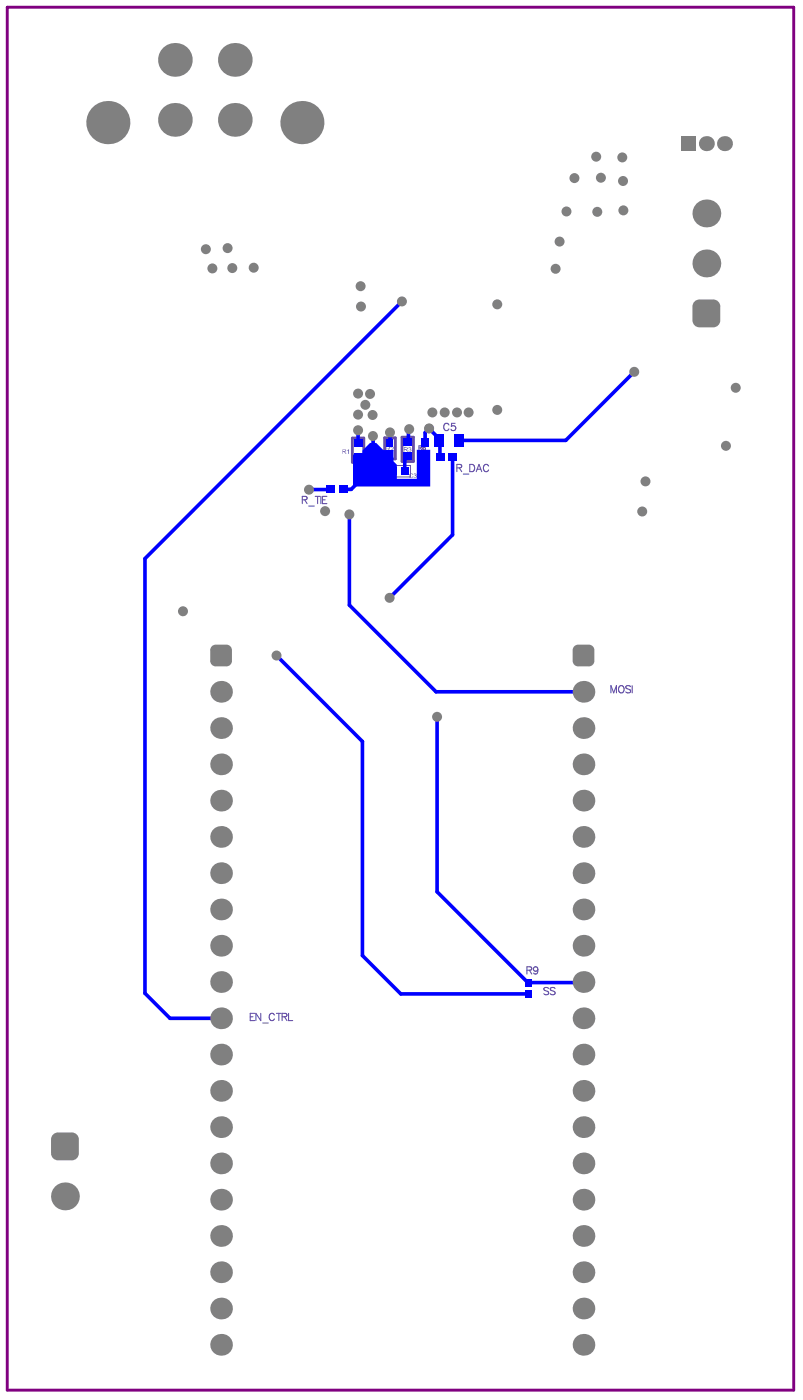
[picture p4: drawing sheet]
<svg xmlns="http://www.w3.org/2000/svg" width="187mm" height="326mm" viewBox="0 0 187 326" stroke-linecap="round" stroke-linejoin="round" font-family="sans-serif">
<path d="M1.7 1.7h183.1v322.3h-183.1z" fill="none" stroke="#800080" stroke-width=".68"/>
<path d="M90.3 108.5h5.3v2.7h-5.3z" fill="none" stroke="#674ea7" stroke-width=".23"/>
<path d="M82 102.1h2.7v5.7h-2.7zM89.6 102.1h2.4v4.9h-2.4zM93.6 101.9h2.7v5.7h-2.7z" fill="none" stroke="#674ea7" stroke-width=".67"/>
<g fill="#674ea7">
<path d="M95.5 110.3h.5l.2 .3-.2 .1a.41 .41 0 0 0-.6-.1 .41 .41 0 0 0 .1 .7h.1a.26 .26 0 0 0 .3 0 .26 .26 0 0 0 .1-.3l.2 .1a.51 .51 0 0 1-.7 .3 .51 .51 0 0 1-.2-.7z"/>
<path d="M96.5 110.3l.5 .2-.2 .4a.36 .36 0 0 1 .2 .4 .36 .36 0 0 1-.5 .2 .36 .36 0 0 1-.2-.4l.2 .1a.22 .22 0 0 0 .2 .2 .22 .22 0 0 0 .2-.3l-.4-.2 .3-.1-.1-.4-.2 .1v.2l-.2-.1z"/>
<path d="M95.2 104.3l.2-.1 .3 .1 .1 .2-.2 .2a.36 .36 0 0 1 .1 .6 .36 .36 0 0 1-.6-.3l.2 .1a.2 .2 0 0 0 .3-.1 .2 .2 0 0 0-.2-.2l.2-.4-.3-.1v.2h-.2z"/>
<path d="M81.1 104.8h.2v1h-.2v-.9l-.3 .2z"/>
<path d="M91.1 104.1a.39 .39 0 0 1 .5 .3 .39 .39 0 0 1-.3 .4l-.2 .2h.5v.2h-.6l.1-.4a.3 .3 0 0 0 .4-.3 .3 .3 0 0 0-.3-.3l-.2 .2z"/>
<path d="M94.2 104.3v.4l.6-.1-.1-.3zM94.1 104.2l.8 .1v.3l-.3 .2 .4 .5-.5-.5h-.3l-.1 .5z"/>
<path d="M79.8 104.8v.4h.4a.18 .18 0 0 0 .2-.2 .18 .18 0 0 0-.2-.2zM79.7 104.8h.5a.31 .31 0 0 1 .4 .2 .31 .31 0 0 1-.3 .4l.4 .4-.5-.4h-.4l-.1 .4z"/>
<path d="M90 104.2v.4l.6-.1v-.2zM90 104.1h.4a.31 .31 0 0 1 .4 .2 .31 .31 0 0 1-.3 .4l.4 .5h-.2l-.3-.5h-.4v.5z"/>
</g>
<g fill="none" stroke="#674ea7" stroke-width=".25">
<path d="M104.5 99.1a.62 .62 0 0 0-.7-.4 .62 .62 0 0 0-.5 .6v.4a.62 .62 0 0 0 .5 .7 .62 .62 0 0 0 .7-.4M106 98.7h-.8l-.1 .7a.6 .6 0 0 1 .9 0 .6 .6 0 0 1-.1 .9 .6 .6 0 0 1-.9-.3M70.4 116.5l.9-.1 .2-.2-.1-.3-1-.2v1.7M70.9 116.5l.6 .9M71.9 118h1.3M73.4 115.7h1.1M74 115.7v1.7M74.7 115.7v1.7M75.1 116.5h.6M76.1 115.7h-1v1.7h1M106.4 109h.9l.2-.3-.1-.3-1-.2v1.7M106.9 109l.6 .9"/>
<path d="M107.9 110.5h1.3M109.4 108.2h.5a.9 .9 0 0 1 .6 .9 .9 .9 0 0 1-.6 .8h-.5zM110.9 109.9l.6-1.7 .7 1.7M111.1 109.4h.8M113.8 108.6a.62 .62 0 0 0-.7-.4 .62 .62 0 0 0-.5 .7v.4a.62 .62 0 0 0 .5 .6 .62 .62 0 0 0 .7-.4M147.2 159.8v1.7M142.3 161.5v-1.7l.6 1.7 .6-1.7v1.7M144.2 160.1a.62 .62 0 0 1 .7-.3 .62 .62 0 0 1 .4 .7v.4a.64 .64 0 0 1-.6 .6 .64 .64 0 0 1-.7-.6zM146.8 160.1l-.4-.3-.7 .3 .2 .4 .8 .3 .1 .2v.3l-.4 .2-.7-.2M58.3 237h.6M59.3 236.2h-1v1.7h1M60.7 236.2v1.7l-1.1-1.7v1.7"/>
<path d="M61.2 238.4h1.3M63.9 236.6a.62 .62 0 0 0-.7-.4 .62 .62 0 0 0-.5 .6v.4a.62 .62 0 0 0 .5 .7 .62 .62 0 0 0 .7-.4M64.4 236.2h1.1M64.9 236.2v1.7M65.7 237l1-.1 .1-.2-.1-.3-1-.2v1.7M66.2 237l.6 .9M67.2 236.2v1.7h1M122.7 226.1h1l.1-.3-.1-.3-1-.2v1.7M123.3 226.1l.5 .9M125.2 225.9a.8 .8 0 0 1-.6 1.1l-.3-.2M127.7 230.4l-.4-.2-.7 .2 .2 .4 .9 .4v.4l-.4 .3-.7-.3M129.2 230.4l-.4-.2-.7 .2 .2 .4 .9 .4v.4l-.4 .3-.7-.3"/>
<circle cx="124.7" cy="225.9" r=".52"/>
</g>
<g fill="none" stroke="#674ea7" stroke-width=".23">
<path d="M97.5 104.4h.6l.1-.4-.7-.1v1M97.9 104.4l.3 .5M99 104.1l-.4-.1-.1 .6"/>
<circle cx="98.8" cy="104.6" r=".31"/>
</g>
<path d="M82.2 106.1l.4-.4 1.8 .1v-.8l1.8-1.8h1.4l1.7 1.7h2.3v2.6l.8 .8v3.3h4.6v-6.8h3.2v8.6h-18z" fill="#00f"/>
<path d="M99.9 99.9h.1M102.3 102.3v.3" fill="none" stroke="#00f" stroke-width="2.1"/>
<g fill="none" stroke="#00f" stroke-width=".85">
<path d="M93.6 70.3l-59.8 59.9v101.3l5.8 5.9h11.9M147.7 86.7l-16 15.9h-24.7M77.1 114.1h-5.2M81.4 119.9v21.1l20.1 20.2h34.4M83.3 112.5l-1.5 1.6h-1.9M83.4 100.3v3M86.5 112.4v.5M86.8 101.6l.1 1.6M90.8 100.8v2.4M94.9 106.4h-.1l-.6 .7v2.7M95.3 100l-.2 .2v2.7l-.2 .2M102.3 102.6l.3 3.9"/>
<path d="M102.3 102.3l-2.4-2.4-.9 .9v2.3M105.4 106.5v18.2l-14.7 14.6M64.4 152.8l20 20v49.9l8.9 9h29.7M101.8 167.1v40.8l21.2 21.3 .1-.2h12.6l.2-.1"/>
</g>
<g fill="#808080">
<path d="M52.7 154.1h1.3a1.26 1.26 0 0 1-1.3 1.2z"/>
<path d="M52.7 150.3a1.26 1.26 0 0 1 1.3 1.2h-1.3z"/>
<path d="M49.5 150.5l.7-.2v1.2h-1.2v-.4z"/>
<path d="M49 154.1h1.2v1.2a1.26 1.26 0 0 1-1.2-1.2z"/>
<path d="M161.7 70.3l1.2-.5v1.6h-1.7z"/>
<path d="M161.2 74.7h1.7v1.6a1.62 1.62 0 0 1-1.7-1.6z"/>
<path d="M166.1 74.7h1.6a1.62 1.62 0 0 1-1.6 1.6z"/>
<path d="M166.1 69.8a1.62 1.62 0 0 1 1.6 1.6h-1.6z"/>
<path d="M137.1 154.1h1.3a1.26 1.26 0 0 1-1.3 1.2z"/>
<path d="M137.1 150.3a1.26 1.26 0 0 1 1.3 1.2h-1.3z"/>
<path d="M133.9 150.5l.7-.2v1.2h-1.3l.1-.4z"/>
<path d="M133.3 154.1h1.3v1.2a1.26 1.26 0 0 1-1.3-1.2z"/>
<path d="M16.7 268.8h1.7a1.62 1.62 0 0 1-1.7 1.7z"/>
<path d="M16.7 264a1.62 1.62 0 0 1 1.7 1.6h-1.7z"/>
<path d="M12.4 264.4l1.1-.4v1.6h-1.6z"/>
<path d="M11.9 268.8h1.6v1.7a1.62 1.62 0 0 1-1.6-1.7z"/>
<circle cx="95.3" cy="100" r="1.16"/>
<circle cx="86.8" cy="101.6" r="1.16"/>
<circle cx="86.7" cy="96.7" r="1.16"/>
<circle cx="90.8" cy="100.8" r="1.16"/>
<circle cx="99.9" cy="99.9" r="1.16"/>
<circle cx="83.4" cy="100.3" r="1.16"/>
<circle cx="85.1" cy="94.4" r="1.16"/>
<circle cx="147.7" cy="86.7" r="1.16"/>
<circle cx="149.5" cy="119.2" r="1.16"/>
<circle cx="169" cy="103.9" r="1.16"/>
<circle cx="64.4" cy="152.8" r="1.16"/>
<circle cx="171.3" cy="90.4" r="1.16"/>
<circle cx="150.3" cy="112.2" r="1.16"/>
<circle cx="90.7" cy="139.3" r="1.16"/>
<circle cx="93.6" cy="70.3" r="1.16"/>
<circle cx="42.6" cy="142.5" r="1.16"/>
<circle cx="101.8" cy="167.1" r="1.16"/>
<circle cx="81.3" cy="119.9" r="1.16"/>
<circle cx="75.7" cy="119.1" r="1.16"/>
<circle cx="71.9" cy="114.1" r="1.16"/>
<circle cx="84" cy="71.4" r="1.16"/>
<circle cx="84" cy="66.7" r="1.16"/>
<circle cx="59.1" cy="62.4" r="1.16"/>
<circle cx="54.1" cy="62.5" r="1.16"/>
<circle cx="49.5" cy="62.6" r="1.16"/>
<circle cx="53" cy="57.8" r="1.16"/>
<circle cx="47.9" cy="58.1" r="1.16"/>
<circle cx="130.3" cy="56.3" r="1.16"/>
<circle cx="129.4" cy="62.7" r="1.16"/>
<circle cx="131.9" cy="49.3" r="1.16"/>
<circle cx="133.8" cy="41.5" r="1.16"/>
<circle cx="138.8" cy="36.5" r="1.16"/>
<circle cx="139.9" cy="41.4" r="1.16"/>
<circle cx="139.1" cy="49.4" r="1.16"/>
<circle cx="145.1" cy="49" r="1.16"/>
<circle cx="145.1" cy="42.2" r="1.16"/>
<circle cx="144.9" cy="36.7" r="1.16"/>
<circle cx="115.8" cy="95.5" r="1.16"/>
<circle cx="115.8" cy="70.9" r="1.16"/>
<circle cx="103.5" cy="96.1" r="1.16"/>
<circle cx="109.1" cy="96.1" r="1.16"/>
<circle cx="106.4" cy="96.1" r="1.16"/>
<circle cx="100.7" cy="96.1" r="1.16"/>
<circle cx="86.2" cy="91.8" r="1.16"/>
<circle cx="83.4" cy="96.6" r="1.16"/>
<circle cx="83.4" cy="91.7" r="1.16"/>
<circle cx="51.5" cy="178.2" r="2.53"/>
<circle cx="51.5" cy="279.6" r="2.53"/>
<circle cx="51.5" cy="203.5" r="2.53"/>
<circle cx="51.5" cy="169.7" r="2.53"/>
<circle cx="51.5" cy="161.2" r="2.53"/>
<circle cx="135.9" cy="313.5" r="2.53"/>
<circle cx="135.9" cy="305" r="2.53"/>
<circle cx="135.9" cy="296.5" r="2.53"/>
<circle cx="51.5" cy="288.1" r="2.53"/>
<circle cx="135.9" cy="288.1" r="2.53"/>
<circle cx="135.9" cy="279.6" r="2.53"/>
<circle cx="135.9" cy="271.2" r="2.53"/>
<circle cx="135.9" cy="262.7" r="2.53"/>
<circle cx="135.9" cy="254.3" r="2.53"/>
<circle cx="51.5" cy="245.8" r="2.53"/>
<circle cx="135.9" cy="245.8" r="2.53"/>
<circle cx="135.9" cy="237.4" r="2.53"/>
<circle cx="51.5" cy="228.9" r="2.53"/>
<circle cx="135.9" cy="228.9" r="2.53"/>
<circle cx="135.9" cy="220.4" r="2.53"/>
<circle cx="135.9" cy="212" r="2.53"/>
<circle cx="135.9" cy="203.5" r="2.53"/>
<circle cx="135.9" cy="195.1" r="2.53"/>
<circle cx="135.9" cy="186.6" r="2.53"/>
<circle cx="135.9" cy="178.2" r="2.53"/>
<circle cx="135.9" cy="169.7" r="2.53"/>
<circle cx="25.1" cy="28.6" r="5"/>
<circle cx="70.3" cy="28.6" r="5"/>
<circle cx="40.7" cy="27.9" r="3.9"/>
<circle cx="54.7" cy="27.9" r="3.9"/>
<circle cx="54.7" cy="14" r="3.9"/>
<circle cx="40.7" cy="14" r="3.9"/>
<circle cx="164.5" cy="61.4" r="3.2"/>
<circle cx="164.5" cy="49.7" r="3.2"/>
<circle cx="164.5" cy="33.5" r="1.75"/>
<circle cx="168.7" cy="33.5" r="1.75"/>
<circle cx="135.9" cy="161.2" r="2.53"/>
<circle cx="51.5" cy="313.5" r="2.53"/>
<circle cx="15.1" cy="278.9" r="3.2"/>
<circle cx="51.5" cy="305" r="2.53"/>
<circle cx="51.5" cy="296.5" r="2.53"/>
<circle cx="51.5" cy="271.2" r="2.53"/>
<circle cx="51.5" cy="262.7" r="2.53"/>
<circle cx="51.5" cy="254.3" r="2.53"/>
<circle cx="51.5" cy="237.4" r="2.53"/>
<circle cx="51.5" cy="220.4" r="2.53"/>
<circle cx="51.5" cy="212" r="2.53"/>
<circle cx="51.5" cy="195.1" r="2.53"/>
<circle cx="51.5" cy="186.6" r="2.53"/>
</g>
<g fill="#808080">
<path d="M50.2 150.3h2.5l1.3 1.2v2.6l-1.3 1.2h-2.5l-1.2-1.2v-2.6z" fill-rule="evenodd"/>
<path d="M162.9 69.8h3.2l1.6 1.6v3.3l-1.6 1.6h-3.2l-1.7-1.6v-3.3z" fill-rule="evenodd"/>
<path d="M158.5 31.7h3.5v3.5h-3.5z" fill-rule="evenodd"/>
<path d="M134.6 150.3h2.5l1.3 1.2v2.6l-1.3 1.2h-2.5l-1.3-1.2v-2.6z" fill-rule="evenodd"/>
<path d="M13.5 264h3.2l1.7 1.6v3.2l-1.7 1.7h-3.2l-1.6-1.7v-3.2z" fill-rule="evenodd"/>
</g>
<g fill="#00f">
<path d="M90.7 109h1.7v1.7h-1.7z" fill-rule="evenodd"/>
<path d="M93.4 109h1.7v1.7h-1.7z" fill-rule="evenodd"/>
<path d="M104.4 105.6h2v1.9h-2z" fill-rule="evenodd"/>
<path d="M101.6 105.6h2v1.9h-2z" fill-rule="evenodd"/>
<path d="M105.8 101.1h2.3v3h-2.3z" fill-rule="evenodd"/>
<path d="M101.2 101.1h2.3v3h-2.3z" fill-rule="evenodd"/>
<path d="M93.9 102.2h2v1.7h-2z" fill-rule="evenodd"/>
<path d="M93.9 105.6h2v1.6h-2z" fill-rule="evenodd"/>
<path d="M98.1 102.1h1.8v2h-1.8z" fill-rule="evenodd"/>
<path d="M122.2 230.8h1.5v1.7h-1.5z" fill-rule="evenodd"/>
<path d="M122.2 228.3h1.5v1.7h-1.5z" fill-rule="evenodd"/>
<path d="M82.4 105.8h2v1.6h-2z" fill-rule="evenodd"/>
<path d="M82.4 102.4h2v1.7h-2z" fill-rule="evenodd"/>
<path d="M98.1 104.9h1.8v2h-1.8z" fill-rule="evenodd"/>
<path d="M90 102.4h1.6v1.7h-1.6z" fill-rule="evenodd"/>
<path d="M90 104.9h1.6v1.7h-1.6z" fill-rule="evenodd"/>
<path d="M76.1 113.1h2v1.9h-2z" fill-rule="evenodd"/>
<path d="M78.9 113.1h2v1.9h-2z" fill-rule="evenodd"/>
</g>
</svg>
